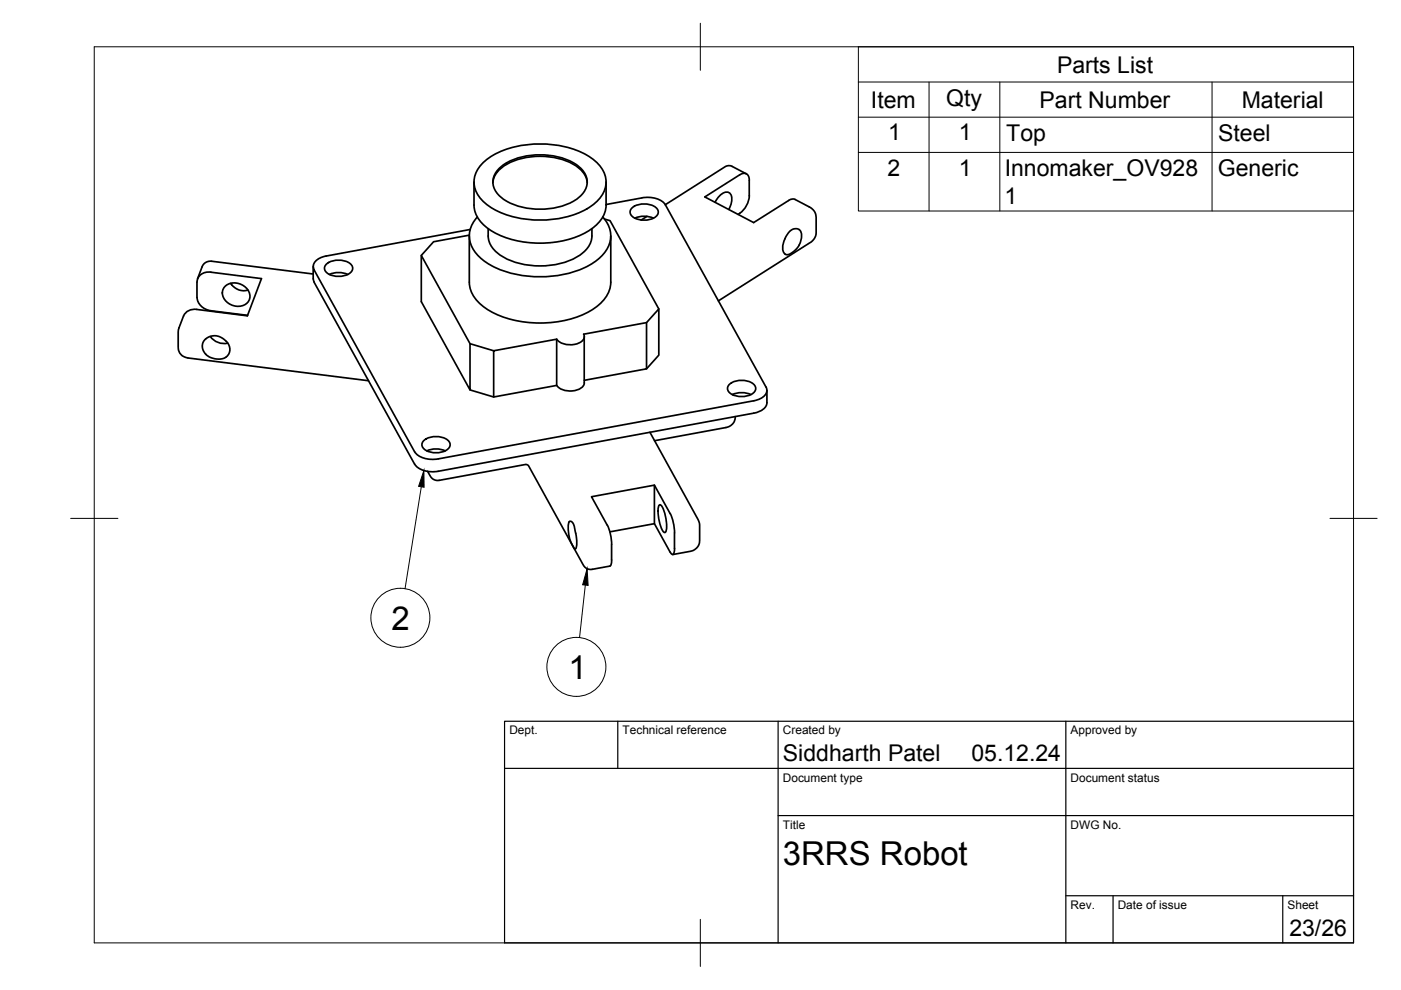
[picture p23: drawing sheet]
<svg xmlns="http://www.w3.org/2000/svg" width="297mm" height="210mm" viewBox="0 0 297 210" stroke-linecap="round" stroke-linejoin="round" font-family="sans-serif">
<defs><g id="words">
<g font-size="7">
<text x="83" y="133.5">2</text>
<text x="120.5" y="143.9">1</text>
<text x="166" y="183.4">3RRS Robot</text>
</g>
<g font-size="4.9">
<text x="224.1" y="15.4">Parts List</text>
<text x="184.7" y="22.8">Item</text>
<text x="200.6" y="22.4">Qty</text>
<text x="220.4" y="22.8">Part Number</text>
<text x="263.3" y="22.8">Material</text>
<text x="188.3" y="29.8">1</text>
<text x="203.3" y="29.8">1</text>
<text x="213.4" y="29.9">Top</text>
<text x="258.3" y="29.9">Steel</text>
<text x="188.2" y="37.2">2</text>
<text x="203.3" y="37.2">1</text>
<text x="213" y="37.4">Innomaker_OV928</text>
<text x="258.2" y="37.4">Generic</text>
<text x="213" y="43.2">1</text>
<text x="166" y="161.4">Siddharth Patel</text>
<text x="206" y="161.4">05.12.24</text>
<text x="273.4" y="198.6">23/26</text>
</g>
<g font-size="2.5">
<text x="108" y="155.7">Dept.</text>
<text x="132" y="155.7">Technical reference</text>
<text x="166" y="155.7">Created by</text>
<text x="227" y="155.7">Approved by</text>
<text x="166" y="165.7">Document type</text>
<text x="227" y="165.7">Document status</text>
<text x="166" y="175.7">Title</text>
<text x="227" y="175.7">DWG No.</text>
<text x="227" y="192.7">Rev.</text>
<text x="237" y="192.7">Date of issue</text>
<text x="273" y="192.7">Sheet</text>
</g>
</g></defs>
<!-- layer: Visible -->
<g fill="none" stroke="#000" stroke-width=".36">
<path d="M100.5 38.6v4.9M102.5 34.5a17.6 17.6 0 0 1 12-4 18.2 18.2 0 0 1 12 4 5.3 5.3 0 0 1 0 8.2 17.6 17.6 0 0 1-12 4 18.2 18.2 0 0 1-12-4 5.3 5.3 0 0 1 0-8.2zM104.5 38.7a5.5 5.5 0 0 1 4-4.4 15.4 15.4 0 0 1 13.8 1 4.8 4.8 0 0 1 2.2 3.4M105.7 35.9a12.9 12.9 0 0 1 10.1-3 10.7 10.7 0 0 1 8.1 3.7 3.9 3.9 0 0 1-1.4 5.4 15 15 0 0 1-16 0 3.9 3.9 0 0 1-.8-6.1zM128.5 38.6v4.9M158.2 36.9l-2.9-1.6a1.44 1.44 0 0 0-1.5 0l-12.7 8.1M44.7 57.7l10.7 1.4-2.9 7.9-10.8-1.4a2.54 2.54 0 0 0-2.8 1.4l-1.1 2.9v3.8a2.27 2.27 0 0 0 2 2.2l38.3 4.8M44.7 57.7a2.4 2.4 0 0 0-2.9 2.1v3.2M66.4 56.5v2.6l.2 .7M66.4 58.1l-21.5-2.7a1.87 1.87 0 0 0-2.1 1.2l-.9 2.5M66.6 59.8l21.3 38.6M66.6 57.2l21.3 38.6"/>
<path d="M69.2 56a4.3 4.3 0 0 1 5.2 0 1.22 1.22 0 0 1-.5 2.1 4.4 4.4 0 0 1-4.7-.4 1.13 1.13 0 0 1 0-1.7zM69.2 54.3a2.72 2.72 0 0 0-2.8 2.4l.2 .5M69.8 58.2l1.1-.3 1.2-.1 1.7 .4M89.3 54.2l10.4 18.7M99.5 50v9.8a6.9 6.9 0 0 0 3.3 5.4 22.9 22.9 0 0 0 19.7 1.9 11.1 11.1 0 0 0 6.6-5.3l.4-2v-9.8M99.5 49.9l-7.6 1.4-2.6 2.9v9.8l10.4 18.7v-9.8l5 1.5M99.7 48.7l-30.5 5.6M100.5 43.5a6.8 6.8 0 0 0 4.1 5.7 21.9 21.9 0 0 0 19.8 0 7.2 7.2 0 0 0 4.1-5.7M101.2 46a5.7 5.7 0 0 0 .4 8.5 19.7 19.7 0 0 0 14.3 4.1 18.8 18.8 0 0 0 11.5-4.1 5.7 5.7 0 0 0 .4-8.5M103.5 48.5a5.5 5.5 0 0 0 3.2 6 16.8 16.8 0 0 0 16.5-.6 5.3 5.3 0 0 0 2.3-5.4M128.1 46.4l1.2 .4 10.4 18.7v9.8l-2.6 2.9M134 44.1a4.3 4.3 0 0 1 5.2 0 1.22 1.22 0 0 1-.5 2.1 4.4 4.4 0 0 1-4.7-.4 1.13 1.13 0 0 1 0-1.7z"/>
<path d="M134.6 46.3l1.7-.5 1.2 .1 1 .4M136.1 42l-7.6 1.4M136.1 41.9a4.9 4.9 0 0 1 5 1.6l21.3 38.6a1.7 1.7 0 0 1-1 2.3l-1.6 .6-66.9 12.3a5 5 0 0 1-5-1.5M137.2 45.9l-1.3 .8M151.6 42.9a3 3 0 0 1 2.8-2.1 1.93 1.93 0 0 1 .6 2.6l-.5 1M167.2 42.5l-7.4 4.7-10.4-5.4 7.5-4.7a1.2 1.2 0 0 1 1.4-.2 1.2 1.2 0 0 1 .6 1.3v3.3a4.9 4.9 0 0 1-2.4 4M167.2 42.5a1.4 1.4 0 0 1 1.4-.2l3 1.6a2.45 2.45 0 0 1 1.4 2.2v3.2a2.49 2.49 0 0 1-1.3 2.1l-19.4 12.4M169.4 48.7a2.03 2.03 0 0 0-2.7 1.3l-.3 .6a2.67 2.67 0 0 0 .2 3.3 3.2 3.2 0 0 0 2.8-1.9 2.77 2.77 0 0 0 0-3.3M41.8 63.1a3.1 3.1 0 0 0 2.9 2.8M43.6 71.9a3.1 3.1 0 0 1 4.4 .5M43.6 71.8a2.38 2.38 0 0 0 1 4 2.97 2.97 0 0 0 4-1 2.3 2.3 0 0 0-.6-2.4M44.6 71.3a3.6 3.6 0 0 0 3.7 1.5"/>
<path d="M44.7 65.9l7.8 1M47.8 60.6a3.3 3.3 0 0 1 5.2 2.2 2.51 2.51 0 0 1-3.6 2 2.68 2.68 0 0 1-2-3.7zM48.9 60.1a3.4 3.4 0 0 0 3.7 1.4M104.7 74.4l13.3-2.5v9.8l-13.3 2.5zM123.9 71.4v9.8a2.4 2.4 0 0 1-2.5 1.7 3.5 3.5 0 0 1-3.4-1.2M137.1 68.4l-13.4 2.5a1.42 1.42 0 0 1-1.2 1.9 4 4 0 0 1-4.5-.9M139.7 65.5l-2.6 2.9v9.8l-13.2 2.4M89.8 93.4a4.3 4.3 0 0 1 5.3 0 1.22 1.22 0 0 1-.5 2.1 4.4 4.4 0 0 1-4.8-.4 1.13 1.13 0 0 1 0-1.7zM90.5 95.6l1.1-.3 1.1-.1 1.7 .4M90.7 99.9l.5 1a1.8 1.8 0 0 0 1.9 .9l18.4-3.3 .4 .1 11.8 21.2a1.75 1.75 0 0 0 1.9 .9l3.7-.7M99.7 82.7l5 1.5M137.8 91.6l10.3 18.8 .2 1v3.3a2.31 2.31 0 0 1-2 2.2l-3.7 .7"/>
<path d="M154.6 81.5a4.3 4.3 0 0 1 5.2 0 1.22 1.22 0 0 1-.4 2.1 4.4 4.4 0 0 1-4.8-.4 1.13 1.13 0 0 1 0-1.7zM155.3 83.7l1-.4h1.2l1.7 .4M155.4 83.6l.1 .2M155.9 88.3a2.27 2.27 0 0 1-2 2.3l-15.1 2.8M162.6 82.8v2.6a2.52 2.52 0 0 1-2.1 2l-67.6 12.5a5 5 0 0 1-5-1.5M122.1 116.3a8.8 8.8 0 0 0-.3-4.4 1.18 1.18 0 0 0-1-1.4 6.7 6.7 0 0 0 .4 4.8l.6 1.1 .2-.1M129.7 115.5v3.2M129.7 118.7a1.35 1.35 0 0 1-.4 1.3M138.7 111v-8.1l-13.3 2.4 3.6 6.5 .5 1.8 .2 1.8M138.7 102.9l3.4 6M139.8 107.1l.2-.1a6.6 6.6 0 0 1 1.3 4.6l-.1 1-.3 .3a6.6 6.6 0 0 1-1.4-4.6zM142.1 108.9l.6 1.6 .3 1.9v3.9l-.3 1.2-.1 .1-.5-.5-3.4-6.1-9.4 1.8"/>
</g>
<!-- layer: BORDER -->
<path d="M20 9.9h267v190h-267zM148.5 4.9v10M15 109.9h10M282 109.9h10M148.5 194.9v10" fill="none" stroke="#000" stroke-width=".21"/>
<!-- layer: TITLEBLOCK -->
<path d="M107 152.9h180v47h-180zM131 152.9v10M165 152.9v47M226 152.9v47M107 162.9h180M165 172.9h122M226 189.9h61M236 189.9v10M272 189.9v10" fill="none" stroke="#000" stroke-width=".25"/>
<!-- layer: Parts Lists -->
<path d="M182 9.9h105v34.8h-105zM182 17.4h105M197 17.4v27.3M212 17.4v27.3M257 17.4v27.3M182 24.8h105M182 32.3h105" fill="none" stroke="#000" stroke-width=".21"/>
<!-- layer: Balloons -->
<g fill="none" stroke="#000" stroke-width=".21">
<circle cx="84.9" cy="131" r="6.3"/>
<circle cx="122.2" cy="141.4" r="6.3"/>
</g>
<!-- layer: 0 -->
<path d="M89.9 99.8v3.5l-1.1-.2zM124.5 120.6l.2 3.5-1.2-.1z" fill="#000" stroke="#000" stroke-width=".21"/>
<path d="M89.3 103.2l-3.4 21.6M124.1 124.1l-1.2 11.1" fill="none" stroke="#000" stroke-width=".21"/>
<use href="#words"/>
</svg>
